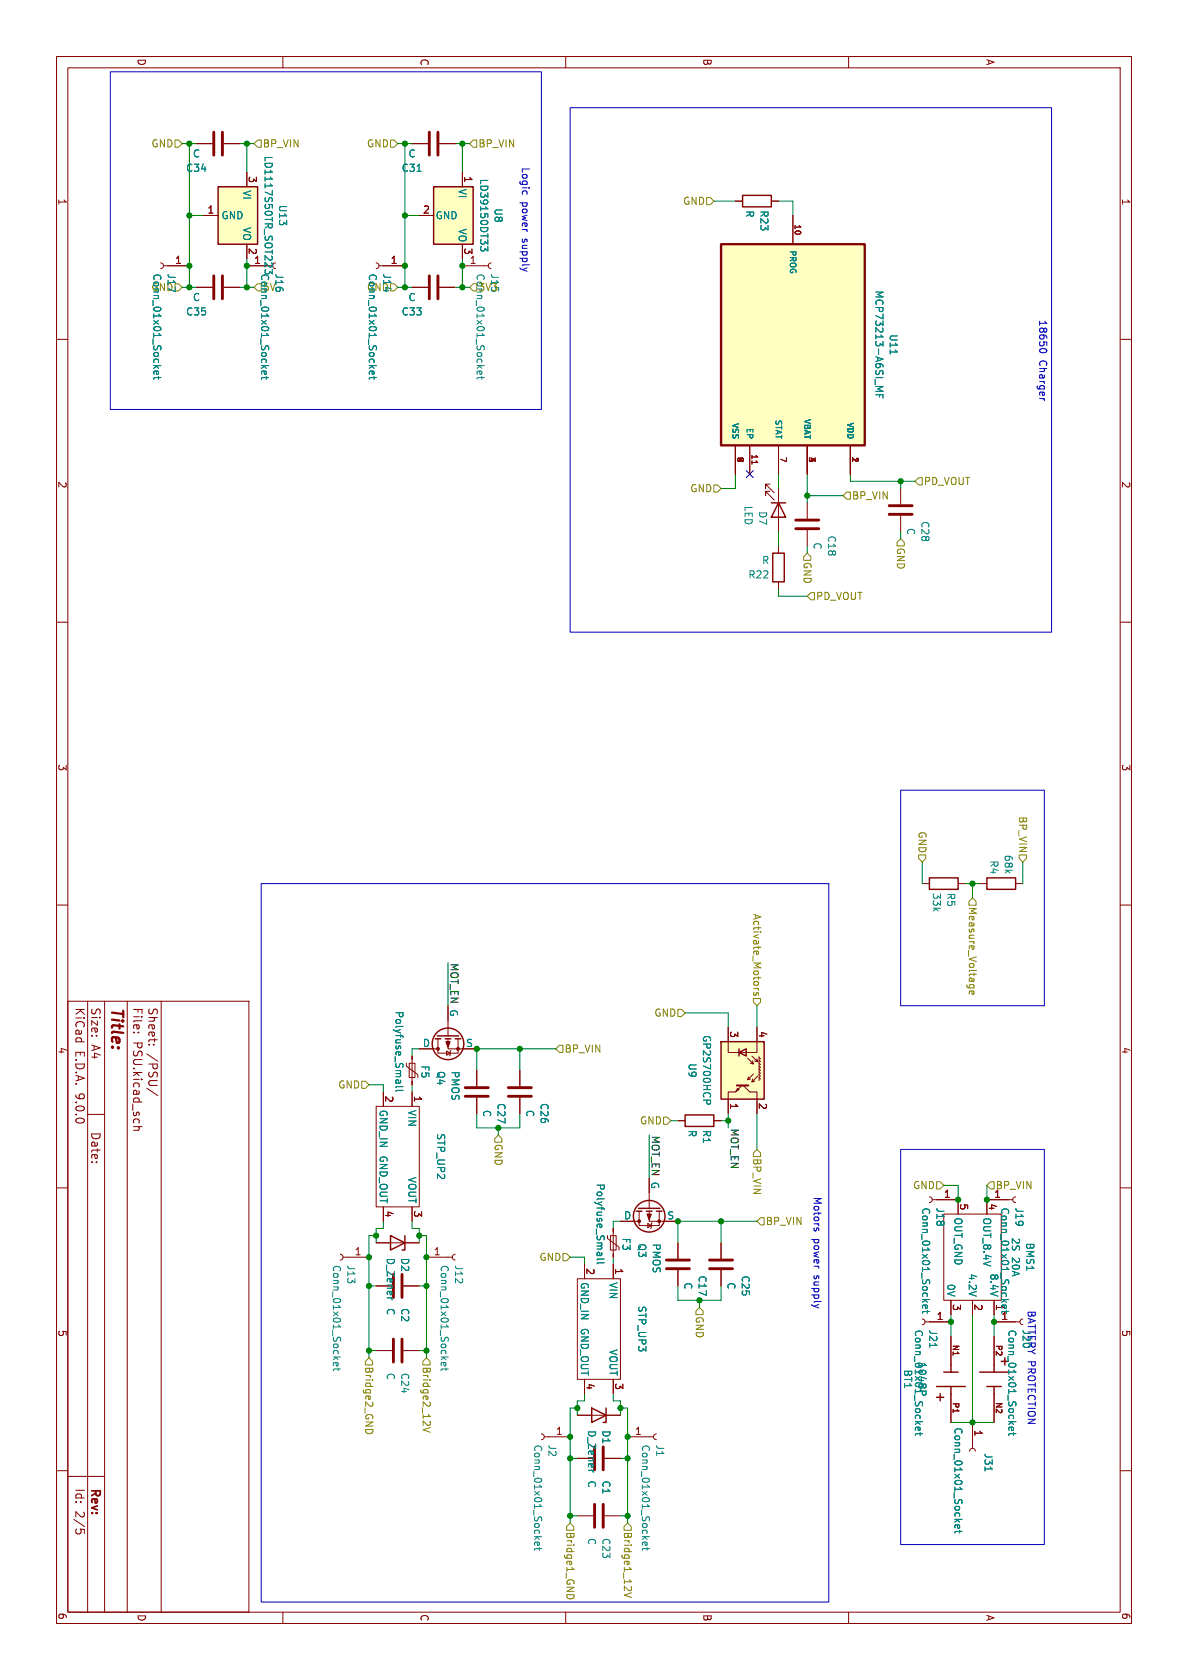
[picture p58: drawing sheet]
<svg xmlns="http://www.w3.org/2000/svg" width="210mm" height="297mm" viewBox="0 0 210 297" stroke-linecap="round" stroke-linejoin="round" font-family="sans-serif">
<defs><g id="words">
<text font-size="2.8" fill="#840000" x="19.1" y="178" transform="rotate(90 19.1 178)">Title:</text>
<g font-size="2.1" fill="#840000">
<text x="13.1" y="178" transform="rotate(90 13.1 178)">KiCad</text>
<text x="15.9" y="178" transform="rotate(90 15.9 178)">Size:</text>
<text x="23.3" y="178" transform="rotate(90 23.3 178)">File:</text>
<text x="26" y="178" transform="rotate(90 26 178)">Sheet:</text>
<text x="13.1" y="185.7" transform="rotate(90 13.1 185.7)">E.D.A.</text>
<text x="15.9" y="184.7" transform="rotate(90 15.9 184.7)">A4</text>
<text x="23.3" y="184.1" transform="rotate(90 23.3 184.1)">PSU.kicad_sch</text>
<text x="26" y="186.2" transform="rotate(90 26 186.2)">/PSU/</text>
<text x="13.1" y="193.3" transform="rotate(90 13.1 193.3)">9.0.0</text>
<text x="15.9" y="200" transform="rotate(90 15.9 200)">Date:</text>
<text x="13.1" y="263" transform="rotate(90 13.1 263)">Id:</text>
<text x="15.7" y="263" transform="rotate(90 15.7 263)">Rev:</text>
<text x="13.1" y="267.1" transform="rotate(90 13.1 267.1)">2/5</text>
</g>
<g font-size="1.8" fill="#840000">
<text x="24.1" y="10.2" transform="rotate(90 24.1 10.2)">D</text>
<text x="74.1" y="10.2" transform="rotate(90 74.1 10.2)">C</text>
<text x="124.1" y="10.2" transform="rotate(90 124.1 10.2)">B</text>
<text x="174.1" y="10.3" transform="rotate(90 174.1 10.3)">A</text>
<text x="10.1" y="35" transform="rotate(90 10.1 35)">1</text>
<text x="43.9" y="31" transform="rotate(90 43.9 31)">3</text>
<text x="82" y="31" transform="rotate(90 82 31)">1</text>
<text x="198.1" y="35" transform="rotate(90 198.1 35)">1</text>
<text x="36.6" y="37.8">1</text>
<text x="74.7" y="37.8">2</text>
<text x="30.9" y="46.7">1</text>
<text x="43.9" y="43.7" transform="rotate(90 43.9 43.7)">2</text>
<text x="44.8" y="46.7">1</text>
<text x="69" y="46.7">1</text>
<text x="82" y="43.7" transform="rotate(90 82 43.7)">3</text>
<text x="82.9" y="46.7">1</text>
<text x="10.1" y="85" transform="rotate(90 10.1 85)">2</text>
<text x="198.1" y="85" transform="rotate(90 198.1 85)">2</text>
<text x="10.1" y="135" transform="rotate(90 10.1 135)">3</text>
<text x="198.1" y="135" transform="rotate(90 198.1 135)">3</text>
<text x="10.1" y="185" transform="rotate(90 10.1 185)">4</text>
<text x="129" y="182.2" transform="rotate(90 129 182.2)">3</text>
<text x="134.1" y="182.2" transform="rotate(90 134.1 182.2)">4</text>
<text x="198.1" y="185" transform="rotate(90 198.1 185)">4</text>
<text x="68" y="193.6" transform="rotate(90 68 193.6)">2</text>
<text x="73.1" y="193.6" transform="rotate(90 73.1 193.6)">1</text>
<text x="129" y="194.9" transform="rotate(90 129 194.9)">1</text>
<text x="134.1" y="194.9" transform="rotate(90 134.1 194.9)">2</text>
<text x="68" y="213.9" transform="rotate(90 68 213.9)">4</text>
<text x="73.1" y="213.9" transform="rotate(90 73.1 213.9)">3</text>
<text x="166.8" y="211.8">1</text>
<text x="169.6" y="212.7" transform="rotate(90 169.6 212.7)">5</text>
<text x="174.7" y="212.7" transform="rotate(90 174.7 212.7)">4</text>
<text x="175.6" y="211.8">1</text>
<text x="62.6" y="222">1</text>
<text x="76.6" y="222">1</text>
<text x="103.6" y="224.1" transform="rotate(90 103.6 224.1)">2</text>
<text x="108.7" y="224.1" transform="rotate(90 108.7 224.1)">1</text>
<text x="165.5" y="233.4">1</text>
<text x="168.4" y="230.4" transform="rotate(90 168.4 230.4)">3</text>
<text x="172.2" y="230.4" transform="rotate(90 172.2 230.4)">2</text>
<text x="10.1" y="235" transform="rotate(90 10.1 235)">5</text>
<text x="198.1" y="235" transform="rotate(90 198.1 235)">5</text>
<text x="103.6" y="244.4" transform="rotate(90 103.6 244.4)">4</text>
<text x="108.7" y="244.4" transform="rotate(90 108.7 244.4)">3</text>
<text x="98.2" y="253.8">1</text>
<text x="112.1" y="253.8">1</text>
<text x="172.2" y="252.7" transform="rotate(90 172.2 252.7)">1</text>
<text x="10.1" y="285" transform="rotate(90 10.1 285)">6</text>
<text x="24.1" y="285.3" transform="rotate(90 24.1 285.3)">D</text>
<text x="74.1" y="285.3" transform="rotate(90 74.1 285.3)">C</text>
<text x="124.1" y="285.3" transform="rotate(90 124.1 285.3)">B</text>
<text x="174.1" y="285.4" transform="rotate(90 174.1 285.4)">A</text>
<text x="198.1" y="285" transform="rotate(90 198.1 285)">6</text>
</g>
<g font-size="1.8" fill="#848400">
<text x="26.7" y="26.3">GND</text>
<text x="46.4" y="26.3">BP_VIN</text>
<text x="64.8" y="26.3">GND</text>
<text x="84.5" y="26.3">BP_VIN</text>
<text x="120.7" y="36.4">GND</text>
<text x="84.5" y="51.7">3V3</text>
<text x="86.6" y="48.3" transform="rotate(90 86.6 48.3)">J15</text>
<text x="121.9" y="87.2">GND</text>
<text x="150.5" y="88.5">BP_VIN</text>
<text x="163.2" y="86">PD_VOUT</text>
<text x="141.8" y="99.2" transform="rotate(90 141.8 99.2)">GND</text>
<text x="158.3" y="96.7" transform="rotate(90 158.3 96.7)">GND</text>
<text x="144.2" y="106.3">PD_VOUT</text>
<text x="162.2" y="146.9" transform="rotate(90 162.2 146.9)">GND</text>
<text x="179.9" y="144.2" transform="rotate(90 179.9 144.2)">BP_VIN</text>
<text x="132.9" y="161.4" transform="rotate(90 132.9 161.4)">Activate_Motors</text>
<text x="171" y="160.2" transform="rotate(90 171 160.2)">Measure_Voltage</text>
<text x="115.6" y="179.9">GND</text>
<text x="99.7" y="186.3">BP_VIN</text>
<text x="59.7" y="192.6">GND</text>
<text x="87.2" y="202.1" transform="rotate(90 87.2 202.1)">GND</text>
<text x="113" y="199">GND</text>
<text x="132.9" y="204.7" transform="rotate(90 132.9 204.7)">BP_VIN</text>
<text x="161.3" y="210.4">GND</text>
<text x="175.9" y="210.4">BP_VIN</text>
<text x="135.3" y="216.8">BP_VIN</text>
<text x="95.2" y="223.1">GND</text>
<text x="122.8" y="232.6" transform="rotate(90 122.8 232.6)">GND</text>
<text x="64.4" y="241.5" transform="rotate(90 64.4 241.5)">Bridge2_GND</text>
<text x="74.5" y="241.5" transform="rotate(90 74.5 241.5)">Bridge2_12V</text>
<text x="99.9" y="270.7" transform="rotate(90 99.9 270.7)">Bridge1_GND</text>
<text x="110.1" y="270.7" transform="rotate(90 110.1 270.7)">Bridge1_12V</text>
</g>
<g font-size="1.8" fill="#008484">
<text x="34" y="28">C</text>
<text x="46.6" y="27.4" transform="rotate(90 46.6 27.4)">LD1117S50TR_SOT223</text>
<text x="72.1" y="28">C</text>
<text x="32.8" y="30.6">C34</text>
<text x="42.8" y="33.5" transform="rotate(90 42.8 33.5)">VI</text>
<text x="70.9" y="30.6">C31</text>
<text x="80.9" y="33.3" transform="rotate(90 80.9 33.3)">VI</text>
<text x="84.7" y="31.5" transform="rotate(90 84.7 31.5)">LD39150DT33</text>
<text x="39.1" y="39">GND</text>
<text x="42.8" y="40" transform="rotate(90 42.8 40)">VO</text>
<text x="49.1" y="36.1" transform="rotate(90 49.1 36.1)">U13</text>
<text x="76.9" y="39">GND</text>
<text x="80.9" y="40.3" transform="rotate(90 80.9 40.3)">VO</text>
<text x="87.2" y="36.7" transform="rotate(90 87.2 36.7)">U8</text>
<text x="131.7" y="37.1" transform="rotate(90 131.7 37.1)">R</text>
<text x="134.2" y="37.1" transform="rotate(90 134.2 37.1)">R23</text>
<text x="26.7" y="51.7">GND</text>
<text x="26.9" y="48.3" transform="rotate(90 26.9 48.3)">Conn_01x01_Socket</text>
<text x="29.4" y="48.3" transform="rotate(90 29.4 48.3)">J17</text>
<text x="34" y="53.4">C</text>
<text x="45.9" y="48.3" transform="rotate(90 45.9 48.3)">Conn_01x01_Socket</text>
<text x="46.4" y="51.7">5V</text>
<text x="48.5" y="48.3" transform="rotate(90 48.5 48.3)">J16</text>
<text x="64.8" y="51.7">GND</text>
<text x="65" y="48.3" transform="rotate(90 65 48.3)">Conn_01x01_Socket</text>
<text x="67.5" y="48.3" transform="rotate(90 67.5 48.3)">J14</text>
<text x="72.1" y="53.4">C</text>
<text x="84" y="48.3" transform="rotate(90 84 48.3)">Conn_01x01_Socket</text>
<text x="154.5" y="51.2" transform="rotate(90 154.5 51.2)">MCP73213-A6SI_MF</text>
<text x="32.8" y="56">C35</text>
<text x="70.9" y="56">C33</text>
<text x="157.1" y="59" transform="rotate(90 157.1 59)">U11</text>
<text x="131.4" y="89.3" transform="rotate(90 131.4 89.3)">LED</text>
<text x="134" y="90.3" transform="rotate(90 134 90.3)">D7</text>
<text x="143.6" y="95.8" transform="rotate(90 143.6 95.8)">C</text>
<text x="146.2" y="94.6" transform="rotate(90 146.2 94.6)">C18</text>
<text x="160.1" y="93.2" transform="rotate(90 160.1 93.2)">C</text>
<text x="162.7" y="92" transform="rotate(90 162.7 92)">C28</text>
<text x="134.6" y="99.9">R</text>
<text x="132.2" y="102.5">R22</text>
<text x="174.9" y="152" transform="rotate(90 174.9 152)">R4</text>
<text x="177.4" y="151" transform="rotate(90 177.4 151)">68k</text>
<text x="164.7" y="157.7" transform="rotate(90 164.7 157.7)">33k</text>
<text x="167.2" y="157.7" transform="rotate(90 167.2 157.7)">R5</text>
<text x="69.7" y="178.6" transform="rotate(90 69.7 178.6)">Polyfuse_Small</text>
<text x="79.4" y="178.3" transform="rotate(90 79.4 178.3)">G</text>
<text x="74.6" y="185.2">D</text>
<text x="82.3" y="185.2">S</text>
<text x="124.1" y="182.9" transform="rotate(90 124.1 182.9)">GP2S700HCP</text>
<text x="74.3" y="188.2" transform="rotate(90 74.3 188.2)">F5</text>
<text x="77.1" y="189.2" transform="rotate(90 77.1 189.2)">Q4</text>
<text x="79.6" y="189.2" transform="rotate(90 79.6 189.2)">PMOS</text>
<text x="121.5" y="187.9" transform="rotate(90 121.5 187.9)">U9</text>
<text x="66.9" y="196.1" transform="rotate(90 66.9 196.1)">GND_IN</text>
<text x="72" y="196.1" transform="rotate(90 72 196.1)">VIN</text>
<text x="85.2" y="196.1" transform="rotate(90 85.2 196.1)">C</text>
<text x="87.7" y="194.9" transform="rotate(90 87.7 194.9)">C27</text>
<text x="92.8" y="196.1" transform="rotate(90 92.8 196.1)">C</text>
<text x="95.3" y="194.9" transform="rotate(90 95.3 194.9)">C26</text>
<text x="77.1" y="200.3" transform="rotate(90 77.1 200.3)">STP_UP2</text>
<text x="121.5" y="199.7" transform="rotate(90 121.5 199.7)">R</text>
<text x="124.1" y="199.7" transform="rotate(90 124.1 199.7)">R1</text>
<text x="66.9" y="204.2" transform="rotate(90 66.9 204.2)">GND_OUT</text>
<text x="72" y="207.9" transform="rotate(90 72 207.9)">VOUT</text>
<text x="105.3" y="209.1" transform="rotate(90 105.3 209.1)">Polyfuse_Small</text>
<text x="115" y="208.8" transform="rotate(90 115 208.8)">G</text>
<text x="110.2" y="215.6">D</text>
<text x="117.9" y="215.6">S</text>
<text x="162.8" y="213.4" transform="rotate(90 162.8 213.4)">Conn_01x01_Socket</text>
<text x="165.3" y="213.4" transform="rotate(90 165.3 213.4)">J18</text>
<text x="168.5" y="215.1" transform="rotate(90 168.5 215.1)">OUT_GND</text>
<text x="173.6" y="215.1" transform="rotate(90 173.6 215.1)">OUT_8.4V</text>
<text x="176.8" y="213.4" transform="rotate(90 176.8 213.4)">Conn_01x01_Socket</text>
<text x="179.3" y="213.4" transform="rotate(90 179.3 213.4)">J19</text>
<text x="109.8" y="218.7" transform="rotate(90 109.8 218.7)">F3</text>
<text x="112.6" y="219.7" transform="rotate(90 112.6 219.7)">Q3</text>
<text x="115.2" y="219.7" transform="rotate(90 115.2 219.7)">PMOS</text>
<text x="178.7" y="218.7" transform="rotate(90 178.7 218.7)">2S</text>
<text x="181.2" y="219.6" transform="rotate(90 181.2 219.6)">BMS1</text>
<text x="58.6" y="223.5" transform="rotate(90 58.6 223.5)">Conn_01x01_Socket</text>
<text x="61.2" y="223.5" transform="rotate(90 61.2 223.5)">J13</text>
<text x="68.2" y="222.3" transform="rotate(90 68.2 222.3)">D_Zener</text>
<text x="70.7" y="222.3" transform="rotate(90 70.7 222.3)">D2</text>
<text x="77.7" y="223.5" transform="rotate(90 77.7 223.5)">Conn_01x01_Socket</text>
<text x="80.2" y="223.5" transform="rotate(90 80.2 223.5)">J12</text>
<text x="102.5" y="226.6" transform="rotate(90 102.5 226.6)">GND_IN</text>
<text x="107.5" y="226.6" transform="rotate(90 107.5 226.6)">VIN</text>
<text x="120.7" y="226.6" transform="rotate(90 120.7 226.6)">C</text>
<text x="123.3" y="225.4" transform="rotate(90 123.3 225.4)">C17</text>
<text x="128.4" y="226.6" transform="rotate(90 128.4 226.6)">C</text>
<text x="130.9" y="225.4" transform="rotate(90 130.9 225.4)">C25</text>
<text x="167.2" y="226.9" transform="rotate(90 167.2 226.9)">0V</text>
<text x="171" y="225.1" transform="rotate(90 171 225.1)">4.2V</text>
<text x="174.9" y="225.1" transform="rotate(90 174.9 225.1)">8.4V</text>
<text x="178.7" y="222.3" transform="rotate(90 178.7 222.3)">20A</text>
<text x="68.2" y="231.2" transform="rotate(90 68.2 231.2)">C</text>
<text x="70.7" y="231.2" transform="rotate(90 70.7 231.2)">C2</text>
<text x="112.6" y="230.7" transform="rotate(90 112.6 230.7)">STP_UP3</text>
<text x="176" y="230.4" transform="rotate(90 176 230.4)">1</text>
<text x="176.9" y="233.4">1</text>
<text x="102.5" y="234.7" transform="rotate(90 102.5 234.7)">GND_OUT</text>
<text x="107.5" y="238.4" transform="rotate(90 107.5 238.4)">VOUT</text>
<text x="161.5" y="235" transform="rotate(90 161.5 235)">Conn_01x01_Socket</text>
<text x="164.1" y="235" transform="rotate(90 164.1 235)">J21</text>
<text x="178" y="235" transform="rotate(90 178 235)">Conn_01x01_Socket</text>
<text x="180.6" y="235" transform="rotate(90 180.6 235)">J20</text>
<text x="68.2" y="242.6" transform="rotate(90 68.2 242.6)">C</text>
<text x="70.7" y="242.6" transform="rotate(90 70.7 242.6)">C24</text>
<text x="159.6" y="242" transform="rotate(90 159.6 242)">BT1</text>
<text x="162.2" y="240.7" transform="rotate(90 162.2 240.7)">1048P</text>
<text x="94.2" y="255.3" transform="rotate(90 94.2 255.3)">Conn_01x01_Socket</text>
<text x="96.7" y="255.3" transform="rotate(90 96.7 255.3)">J2</text>
<text x="103.7" y="252.7" transform="rotate(90 103.7 252.7)">D_Zener</text>
<text x="106.3" y="252.7" transform="rotate(90 106.3 252.7)">D1</text>
<text x="113.3" y="255.3" transform="rotate(90 113.3 255.3)">Conn_01x01_Socket</text>
<text x="115.8" y="255.3" transform="rotate(90 115.8 255.3)">J1</text>
<text x="168.5" y="252.2" transform="rotate(90 168.5 252.2)">Conn_01x01_Socket</text>
<text x="173.8" y="256.8" transform="rotate(90 173.8 256.8)">J31</text>
<text x="103.7" y="261.6" transform="rotate(90 103.7 261.6)">C</text>
<text x="106.3" y="261.6" transform="rotate(90 106.3 261.6)">C1</text>
<text x="103.7" y="271.8" transform="rotate(90 103.7 271.8)">C</text>
<text x="106.3" y="271.8" transform="rotate(90 106.3 271.8)">C23</text>
</g>
<g font-size="1.8" fill="#0000c2">
<text x="92" y="29.5" transform="rotate(90 92 29.5)">Logic</text>
<text x="92" y="35.7" transform="rotate(90 92 35.7)">power</text>
<text x="92" y="42.3" transform="rotate(90 92 42.3)">supply</text>
<text x="183.5" y="56.5" transform="rotate(90 183.5 56.5)">18650</text>
<text x="183.5" y="63.7" transform="rotate(90 183.5 63.7)">Charger</text>
<text x="143.6" y="211.5" transform="rotate(90 143.6 211.5)">Motors</text>
<text x="143.6" y="218.9" transform="rotate(90 143.6 218.9)">power</text>
<text x="143.6" y="225.6" transform="rotate(90 143.6 225.6)">supply</text>
<text x="181.5" y="231.6" transform="rotate(90 181.5 231.6)">BATTERY PROTECTION</text>
</g>
<g font-size="1.8">
<text x="79.5" y="170.2" transform="rotate(90 79.5 170.2)">MOT_EN G</text>
<text x="115.1" y="200.7" transform="rotate(90 115.1 200.7)">MOT_EN G</text>
<text x="129.1" y="199.4" transform="rotate(90 129.1 199.4)">MOT_EN</text>
</g>
<g font-size="1.4" fill="#840000">
<text x="140.4" y="39.5" transform="rotate(90 140.4 39.5)">10</text>
<text x="130.2" y="80.7" transform="rotate(90 130.2 80.7)">9</text>
<text x="132.8" y="80.2" transform="rotate(90 132.8 80.2)">11</text>
<text x="137.9" y="80.7" transform="rotate(90 137.9 80.7)">7</text>
<text x="143" y="80.7" transform="rotate(90 143 80.7)">4</text>
<text x="150.6" y="80.7" transform="rotate(90 150.6 80.7)">1</text>
<text x="168.4" y="237.6" transform="rotate(90 168.4 237.6)">N1</text>
<text x="176" y="237.6" transform="rotate(90 176 237.6)">P2</text>
<text x="168.4" y="247.8" transform="rotate(90 168.4 247.8)">P1</text>
<text x="176" y="247.8" transform="rotate(90 176 247.8)">N2</text>
</g>
<g font-size="1.4" fill="#008484">
<text x="139.4" y="44.2" transform="rotate(90 139.4 44.2)">PROG</text>
<text x="129.3" y="74.7" transform="rotate(90 129.3 74.7)">VSS</text>
<text x="131.8" y="75.5" transform="rotate(90 131.8 75.5)">EP</text>
<text x="136.9" y="74.1" transform="rotate(90 136.9 74.1)">STAT</text>
<text x="142" y="73.9" transform="rotate(90 142 73.9)">VBAT</text>
<text x="149.6" y="74.6" transform="rotate(90 149.6 74.6)">VDD</text>
</g>
</g></defs>
<g fill="none" stroke="#840000" stroke-width=".18">
<path d="M10 10h190v277h-190zM12 12h186v273h-186zM50 10v2M100 10v2M150 10v2M10 60h2M198 60h2M136.1 85.6h-.8v.8v-.8l1.6 1.5M136.1 86.9h-.8v.7v-.7l1.6 1.5M137.6 86.4v7.6M137.6 96.5v1.3M142.7 88.9v2.8"/>
<path d="M142.7 93.7v2.8M159.2 86.4v2.8M159.2 91.2v2.8M10 110h2M137.6 102.9v1.2M198 110h2M10 160h2M12 177h32v108h-32zM15.5 177v108M18.5 177v108M22.5 177v108M28.5 177v108"/>
<path d="M79.2 177.8v5.3M198 160h2M15.5 197h3M23.6 182.5h.2M23.6 199.2h1.5M24.4 182.5h.1M24.5 199.2l.1 .2-.1 .3-.9 .1M26 192.4l1.9 1.3M26.3 184.7h.2M27.1 184.7h.1M71.8 188v.5l2.1 1.5v.5M72.3 188h1.1v2.5h-1.1z"/>
<path d="M72.8 186.7v5.1M74.1 185.4h3.3M77.4 183.6v2.6h3.6v-2.6M78.9 185.8l.7 .4-.7 .4zM79.2 183.6v1.8h5.1M79.7 185.7l-.1 .1v.8l-.2 .1M84.3 189.2v2.8M84.3 194.1v2.8M10 210h2M66.5 219.7h7.6M107.4 218.4v.6l2 1.5v.5M107.9 218.4h1v2.6h-1z"/>
<path d="M108.4 217.2v5.1M109.7 215.9h3.3M113 214.1v2.6h3.5v-2.6M114.5 216.3l.6 .4-.6 .3zM114.8 214.1v1.8h5M114.8 208.3v5.3M115.3 216.2l-.2 .1v.7l-.1 .2M119.8 219.7v2.8M198 210h2M60.1 221.7l.4 .2 .1 .4-.1 .3-.4 .2M60.7 222.3h4.5M66.5 227.3h2.8"/>
<path d="M71.3 227.3h2.8M119.8 224.5v2.8M95.7 253.5l.4 .1 .1 .4-.1 .4-.4 .1M96.2 254h4.6M102.1 257.8h2.7M102.1 250.2h7.6M106.9 257.8h2.8M110.9 254h4.6M116 253.5l-.3 .1-.2 .4 .2 .4 .3 .1M10 260h2M12 261h6.5M13.4 270.5v.4l.3 .3 .6-.2v-.5"/>
<path d="M14.9 270.4v.7M102.1 268h2.7M106.9 268h2.8M198 260h2M50 285v2M100 285v2M150 285v2"/>
</g>
<g fill="none" stroke="#840000" stroke-width=".51">
<path d="M140.7 93.5h4M140.7 91.9h4M157.2 90.9h4M157.2 89.4h4M82.2 193.8h4.1M82.2 192.3h4.1M69.5 225.3v4.1M71.1 225.3v4.1M117.8 224.3h4.1M117.8 222.8h4.1M105.1 255.8v4M106.6 255.8v4"/>
<path d="M105.1 265.9v4.1M106.6 265.9v4.1"/>
</g>
<g fill="none" stroke="#840000" stroke-width=".25">
<path d="M136.3 88.9h2.6M136.6 97.8h2v5.1h-2zM137.6 88.9l1.3 2.5h-2.6zM76.9 183.6h1M77.3 183.1h3.8M78.7 183.6h1M80.5 183.6h1M69 218.4l2.6 1.3-2.6 1.3zM71.6 218.4v2.6h-.5M112.5 214.1h1M112.8 213.6h3.9M114.2 214.1h1.1"/>
<path d="M116 214.1h1M104.6 248.9l2.5 1.3-2.5 1.3zM107.1 248.9v2.6h-.5"/>
<circle cx="79.2" cy="184.5" r="2.79"/>
<circle cx="114.8" cy="215" r="2.79"/>
</g>
<g fill="none" stroke="#008484" stroke-width=".18">
<path d="M70 191.1v.4M70.5 191.1v.4M70.8 191.3l-.2 .2h-.6M71.2 192.1h-1l-.2 .2M71.2 192.8h-1l-.2 .1M69.3 229.7v.1M105.5 221.6l.1 .4M106 221.6l.1 .4M106.4 221.8l-.2 .2h-.7M106.8 222.6h-1.1l-.2 .2M106.8 223.2h-1.1l-.2 .2M59.4 240.9l.1 .6 .2-.1 .1-.3-.2-.2h-.6v.5"/>
<path d="M59.8 241.8v.5M60.2 242h-1.1l-.2 .3M94.9 272.6l.1 .6h.3v-.4l-.1-.2-.7 .1v.5M95.3 273.6v.5M95.8 273.8h-1.1l-.2 .3M104.9 260.2v.1M114 272.6l.1 .6h.2l.1-.4-.2-.2-.6 .1v.5M114.4 273.6v.5M114.8 273.8h-1.1l-.2 .3"/>
</g>
<g fill="#840000" stroke="#840000" stroke-width=".18">
<path d="M78.8 184.2h.8l-.4 1z"/>
<path d="M114.4 214.6h.7l-.3 1z"/>
<circle cx="77.4" cy="185.4" r=".25"/>
<circle cx="81" cy="185.4" r=".25"/>
<circle cx="113" cy="215.9" r=".25"/>
<circle cx="116.5" cy="215.9" r=".25"/>
</g>
<path d="M76.7 33h6.9v10.2h-6.9z" fill="#ffffc2"/>
<path d="M76.7 33h6.9v10.2h-6.9zM164.3 155.2h5.1v2h-5.1zM121.1 197.1h5.1v2h-5.1z" fill="none" stroke="#840000" stroke-width=".25"/>
<g fill="none" stroke="#840000" stroke-width=".18">
<path d="M74.1 38.1h2.6M81.7 30.5v2.5M28.4 46.5l.3 .1 .2 .4-.2 .3-.3 .2M28.9 47h4.6M34.7 50.8h2.8M39.6 50.8h2.8M43.6 47h3.8M48.7 46.5l-.3 .1-.2 .4 .2 .3 .3 .2M66.5 46.5l.3 .1 .2 .4-.1 .3-.4 .2M67 47h4.6M81.7 43.2v2.5M163 156.2h1.3"/>
<path d="M169.4 156.2h1.2M91.9 189.2v2.8M91.9 194.1v2.8M119.8 198.1h1.3M126.2 198.1h1.3M66.5 238.8h2.8M71.3 238.8h2.8M75.4 222.3h4.6M80.5 221.7l-.4 .2-.1 .4 .1 .3 .4 .2M102.1 226.1h7.6v17.7h-7.6zM103.3 223.5v2.6M108.4 223.5v2.6"/>
<path d="M103.3 243.8v2.6M108.4 243.8v2.6"/>
</g>
<g fill="none" stroke="#008484" stroke-width=".18">
<path d="M85.1 43.6l-.1 .5 .2 .3 .4-.1 .2-.4 .4 .5v-.8M27.6 65.6l.1 .6 .3-.1v-.3l-.2-.2-.6 .1v.4M28 66.6v.5M28.4 66.8h-1l-.2 .3M46.7 65.6l.1 .6 .2-.1 .1-.3-.2-.2-.6 .1v.4M47.1 66.6v.5M47.5 66.8h-1.1l-.2 .3M65.7 65.6l.1 .6 .3-.1v-.3l-.2-.2-.6 .1v.4M66.1 66.6v.5M66.5 66.8h-1l-.2 .3M78.4 240.9l.1 .6 .3-.1v-.3l-.2-.2h-.6v.5M78.8 241.8v.5"/>
<path d="M79.2 242h-1l-.2 .3"/>
</g>
<path d="M37.8 48.8v4M39.3 48.8v4M89.9 193.8h4M89.9 192.3h4M69.5 236.7v4.1M71.1 236.7v4.1" fill="none" stroke="#840000" stroke-width=".51"/>
<path d="M127.5 184.2h7.6v10.1h-7.6z" fill="#ffffc2"/>
<g fill="none" stroke="#840000" stroke-width=".18">
<path d="M128.7 181.6v4.5h5.1v-4.5M130.4 192.4l.2 .3-.5 .2zM131.1 191.9l-1.1 1.1h-1.3v3.9M131.4 191.9l1.1 1.1h1.3v3.9M132.2 187.1l1 1-.2-.5M132.3 190.4l-.1 .5M132.7 188l.5 .1M132.9 186.7l1 1-.1-.5M133 190.8l-.1 .5M133.2 189.9l-1 1 .5-.1M133.4 187.6l.5 .1M133.9 190.2l-1 1.1 .5-.2"/>
<path d="M134.2 186.9l.2 .3M134.2 187.5l.2 .2M134.2 188l.2 .2M134.2 188.5l.2 .2M134.2 189l.2 .2M134.2 189.5l.2 .2M134.2 190l.2 .2M134.2 190.5l.2 .3M134.2 186.8v4.2"/>
</g>
<path d="M127.5 184.2h7.6v10.1h-7.6zM130.6 186.1l1.3-.7v1.3zM130.6 185.4v1.3" fill="none" stroke="#840000" stroke-width=".25"/>
<path d="M130.2 191.9h2.1" fill="none" stroke="#840000" stroke-width=".36"/>
<path d="M124.9 194.5v.5l.3 .2 .3-.1 .1-.6" fill="none" stroke="#008484" stroke-width=".18"/>
<path d="M38.6 33h6.9v10.2h-6.9z" fill="#ffffc2"/>
<g fill="none" stroke="#840000" stroke-width=".25">
<path d="M38.6 33h6.9v10.2h-6.9zM174.4 155.2h5.1v2h-5.1zM165.6 247h1.2M165.6 245.1h5M166.2 246.4v1.3M166.8 242.6h2.6M168.1 241.3v1.3M168.1 245.1v1.3M173.2 242.6h5.1M174.4 245.1h2.6M175.7 241.3v1.3M175.7 245.1v1.3"/>
<path d="M177 240.7h1.3"/>
</g>
<g fill="none" stroke="#840000" stroke-width=".18">
<path d="M34.7 25.4h2.8M36 38.1h2.6M39.6 25.4h2.8M43.6 30.5v2.5M72.8 25.4h2.8M77.7 25.4h2.8M43.6 43.2v2.5M72.8 50.8h2.8M77.7 50.8h2.8M81.7 47h4.6M86.8 46.5l-.3 .1-.2 .4 .2 .3 .3 .2M173.2 156.2h1.2"/>
<path d="M179.5 156.2h1.3M127.5 219.7v2.8M166.8 214.6h10.2v15.3h-10.2zM169.4 212.1v2.5M174.4 212.1v2.5M127.5 224.5v2.8M163 233.2l.4 .1 .1 .4-.1 .3-.4 .2M163.5 233.7h4.6M168.1 229.9v2.5M168.1 236.2v5.1M171.9 229.9v2.5M175.7 233.7h4.6"/>
<path d="M175.7 229.9v2.5M175.7 236.2v5.1M180.8 233.2l-.4 .1-.1 .4 .1 .3 .4 .2M168.1 246.4v5.1M171.4 256.5l.1-.3 .4-.2 .4 .2 .1 .3M171.9 251.5v4.5M175.7 246.4v5.1"/>
</g>
<g fill="none" stroke="#008484" stroke-width=".18">
<path d="M73.7 30.3h.7M47 47.6l-.1 .2M48.1 47.6v.8l-.5-.4M84.8 65.6l.1 .6 .2-.1 .1-.3-.2-.2-.6 .1v.4M85.2 66.6v.5M85.6 66.8h-1.1l-.2 .3M164.3 237.5v.7M162.2 252.3l.1 .6 .3-.1v-.3l-.1-.2-.6 .1v.4M162.6 253.3v.5M163.1 253.5h-1.1l-.2 .3M163.7 245.9l-.1 .6-.3 .2M174.1 259.3v.8"/>
<path d="M178.7 252.3l.2 .6 .2-.1 .1-.3-.2-.2-.6 .1v.4M179.2 253.3v.5M179.6 253.5h-1.1l-.2 .3M169.2 269.6l.1 .6 .3-.1v-.3l-.1-.2h-.7v.5M169.6 270.5v.5M170.1 270.7h-1.1l-.2 .3"/>
</g>
<path d="M37.8 23.4v4M39.3 23.4v4M75.9 23.4v4M77.4 23.4v4M75.9 48.8v4M77.4 48.8v4M125.4 224.3h4.1M125.4 222.8h4.1" fill="none" stroke="#840000" stroke-width=".51"/>
<path d="M127.5 43.2h25.4v35.5h-25.4z" fill="#ffffc2"/>
<path d="M127.5 43.2h25.4v35.5h-25.4z" fill="none" stroke="#840000" stroke-width=".41"/>
<g fill="none" stroke="#840000" stroke-width=".18">
<path d="M34.7 25.4h2.8M36 38.1h2.6M39.6 25.4h2.8M43.6 30.5v2.5M72.8 25.4h2.8M74.1 38.1h2.6M77.7 25.4h2.8M81.7 30.5v2.5M130 35.6h1.3M136.3 35.6h1.3M140.2 38.1v5.1M29.7 47h3.8"/>
<path d="M34.7 50.8h2.8M39.6 50.8h2.8M43.6 47h3.8M43.6 43.2v2.5M67.8 47h3.8M72.8 50.8h2.8M77.7 50.8h2.8M81.7 43.2v2.5M130 78.7v5.1M132.5 78.7v5.1M137.6 78.7v5.1M142.7 78.7v5.1"/>
<path d="M150.3 78.7v5.1M132.9 81.5v.6M79.2 177.8v2.5M66.5 195.6h7.6v17.8h-7.6zM67.8 193v2.6M72.8 186.7v.6M72.8 191.1v.7M72.8 193v2.6M74.1 185.4h2.6M81.7 185.4h2.6M84.3 189.2v2.8M84.3 194.1v2.8"/>
<path d="M91.9 189.2v2.8M91.9 194.1v2.8M119.8 198.1h1.3M126.2 198.1h1.3M128.7 181.6v2.6M128.7 194.3v2.6M133.8 181.6v2.6M133.8 194.3v2.6M66.5 219.7h2.5M67.8 213.4v2.5M71.6 219.7h2.5M72.8 213.4v2.5"/>
<path d="M108.4 217.2v.6M109.7 215.9h2.5M114.8 208.3v2.5M117.3 215.9h2.5M119.8 219.7v2.8M127.5 219.7v2.8M164.3 211.6l.3 .1 .2 .4-.2 .4-.3 .1M164.8 212.1h4.6v2.5M179 212.1h-4.6v2.5M179.5 211.6l-.3 .1-.2 .4 .2 .4 .3 .1M66.5 227.3h2.8M71.3 227.3h2.8"/>
<path d="M103.3 223.5v2.6M108.4 221.6v.7M108.4 223.5v2.6M119.8 224.5v2.8M127.5 224.5v2.8M164.3 233.7h3.8M168.1 229.9v2.5M168.1 236.2v5.1M171.9 229.9v2.5M175.7 229.9v2.5M175.7 236.2v5.1M175.7 233.7h3.8"/>
<path d="M102.1 250.2h2.5M102.1 257.8h2.7M103.3 243.8v2.6M106.9 257.8h2.8M107.1 250.2h2.6M108.4 243.8v2.6M168.1 246.4v5.1M171.9 251.5v3.8M175.7 246.4v5.1"/>
</g>
<g fill="none" stroke="#008484" stroke-width=".18">
<path d="M73.7 30.3h.7M47 47.6l-.1 .2M48.1 47.6v.8l-.5-.4M85.1 43.6l-.1 .5 .2 .3 .4-.1 .2-.4 .4 .5v-.8M27.6 65.6l.1 .6 .3-.1v-.3l-.2-.2-.6 .1v.4M28 66.6v.5M28.4 66.8h-1l-.2 .3M46.7 65.6l.1 .6 .2-.1 .1-.3-.2-.2-.6 .1v.4M47.1 66.6v.5M47.5 66.8h-1.1l-.2 .3M65.7 65.6l.1 .6 .3-.1v-.3l-.2-.2-.6 .1v.4M66.1 66.6v.5"/>
<path d="M66.5 66.8h-1l-.2 .3M154.8 69.8h1.3v.6M155.5 69.8v.4M156.1 68.3l-.9 .5 .9 .4h-1.3M157.4 61.9v.7M70 191.1v.4M70.5 191.1v.4M70.8 191.3l-.2 .2h-.6M71.2 192.1h-1l-.2 .2M71.2 192.8h-1l-.2 .1M124.9 194.5v.5l.3 .2 .3-.1 .1-.6M69.3 229.7v.1"/>
<path d="M105.5 221.6l.1 .4M106 221.6l.1 .4M106.4 221.8l-.2 .2h-.7M106.8 222.6h-1.1l-.2 .2M106.8 223.2h-1.1l-.2 .2M163.5 230.7l.1 .6h.3v-.4l-.2-.2-.6 .1v.5M163.9 231.7v.5M164.3 231.9h-1l-.2 .3M164.3 237.5v.7M177.2 231.9h1.1M177.8 230.8v.5M162.2 252.3l.1 .6 .3-.1v-.3l-.1-.2-.6 .1v.4"/>
<path d="M162.6 253.3v.5M163.1 253.5h-1.1l-.2 .3M163.7 245.9l-.1 .6-.3 .2M174.1 259.3v.8M178.7 252.3l.2 .6 .2-.1 .1-.3-.2-.2-.6 .1v.4M179.2 253.3v.5M179.6 253.5h-1.1l-.2 .3M104.9 260.2v.1M169.2 269.6l.1 .6 .3-.1v-.3l-.1-.2h-.7v.5M169.6 270.5v.5M170.1 270.7h-1.1l-.2 .3"/>
</g>
<path d="M131.3 34.5h5v2.1h-5z" fill="none" stroke="#840000" stroke-width=".25"/>
<g fill="none" stroke="#848400" stroke-width=".18">
<path d="M30.9 24.8h.7l.6 .6-.6 .6h-.7zM44.9 25.4l.6-.6h.7v1.2h-.7zM69 24.8h.7l.6 .6-.6 .6h-.7zM83.6 24.8h.7v1.2h-.7l-.6-.6zM124.9 34.9h.7l.6 .7-.6 .6h-.7zM30.9 50.2h.7l.6 .6-.6 .6h-.7zM45.5 50.2h.7v1.2h-.7l-.6-.6zM69 50.2h.7l.6 .6-.6 .6h-.7zM83.6 50.2h.7v1.2h-.7l-.6-.6zM126.2 85.7h.6l.7 .7-.7 .6h-.6zM142.1 98.4l.6-.6 .6 .6v.7h-1.2zM149.7 87h.6v1.3h-.6l-.7-.7z"/>
<path d="M158.6 95.9l.6-.7 .6 .7v.6h-1.2zM162.4 84.5h.6v1.2h-.6l-.7-.6zM143.3 104.8h.7v1.2h-.7l-.6-.6zM162.4 151.1h1.3v.7l-.7 .6-.6-.6zM171.3 159.4l.6-.6 .6 .6v.6h-1.2zM180.2 151.1h1.2v.7l-.6 .6-.6-.6zM119.8 178.4h.7l.6 .7-.6 .6h-.7zM133.2 176.5h1.2v.7l-.6 .6-.6-.6zM133.2 174.7h.9M133.3 175.5v.4h.3l.2-.4 .3 .1-.1 .3M133.8 174.7l.3 .4M171 174.6h1.2"/>
<path d="M171.3 174.5l.1 .1M171.8 175.2l.1 .6 .2-.1 .1-.3-.2-.2h-.6v.5M172.2 174.5l-.1 .1M64 191.1h.6l.6 .7-.6 .6h-.6zM98.9 184.8h.6v1.3h-.6l-.7-.7zM117.3 197.5h.6l.7 .6-.7 .7h-.6zM87.4 201.3l.7-.6 .6 .6v.6h-1.3zM133.2 203.8l.6-.6 .6 .6v.7h-1.2zM134.4 215.3h.7v1.2h-.7l-.6-.6zM165.6 208.9h.6l.6 .7-.6 .6h-.6zM175.1 208.9h.6v1.3h-.6l-.7-.6zM99.5 221.6h.6l.7 .7-.7 .6h-.6z"/>
<path d="M123 231.8l.6-.7 .7 .7v.6h-1.3zM64.6 240.7l.6-.7 .7 .7v.6h-1.3zM64.6 253a.68 .68 0 0 0 .7 .5 .68 .68 0 0 0 .6-.5M74.7 240.7l.7-.7 .6 .7v.6h-1.3zM76.1 252.4l-1.3 .4 1.3 .4M100.1 269.9l.7-.7 .6 .7v.6h-1.3zM110.3 269.9l.6-.7 .7 .7v.6h-1.3zM100.2 282.2a.68 .68 0 0 0 .6 .5 .68 .68 0 0 0 .7-.5M111.6 281.6l-1.2 .4 1.2 .4"/>
</g>
<g fill="none" stroke="#008400" stroke-width=".18">
<path d="M32.2 25.4h2.5M33.5 25.4v25.4M33.5 38.1h2.5M42.4 25.4h2.5M43.6 25.4v5.1M70.3 25.4h2.5M71.6 38.1h2.5M71.6 25.4v25.4M80.5 25.4h2.5M81.7 25.4v5.1M126.2 35.6h3.8M137.6 35.6h2.6v2.5"/>
<path d="M32.2 50.8h2.5M42.4 50.8h2.5M43.6 45.7v5.1M70.3 50.8h2.5M80.5 50.8h2.5M81.7 45.7v5.1M130 83.8v2.6h-2.5M137.6 83.8v2.6M137.6 94v2.5M142.7 83.8v5.1M142.7 96.5v1.3M142.7 87.6h6.3"/>
<path d="M150.3 83.8v1.3h11.4M159.2 85.1v1.3M159.2 94v1.2M137.6 104.1v1.3h5.1M163 152.4v3.8M170.6 156.2h2.6M171.9 156.2v2.6M180.8 152.4v3.8M79.2 170.2v7.6M121.1 179.1h7.6v2.5M133.8 177.8v3.8M65.2 191.8h2.6v1.2"/>
<path d="M72.8 191.8v1.2M74.1 185.4h-1.3v1.3M84.3 196.9v2.5h7.6v-2.5M88.1 199.4v1.3M91.9 185.4v3.8M98.2 185.4h-13.9v3.8M118.6 198.1h1.2M127.5 198.1h1.2M128.7 196.9v2.5M133.8 196.9v6.3M66.5 218.4h-1.3v21.6M67.8 215.9v1.3h-1.3v2.5"/>
<path d="M72.8 215.9v1.3h1.3v2.5M74.1 218.4h1.3v21.6M109.7 215.9h-1.3v1.3M114.8 200.7v7.6M127.5 215.9v3.8M133.8 215.9h-14v3.8M166.8 209.6h2.6v2.5M174.4 209.6v2.5M65.2 238.8h1.3M65.2 227.3h1.3M74.1 238.8h1.3M74.1 227.3h1.3"/>
<path d="M100.8 222.3h2.5v1.2M108.4 222.3v1.2M119.8 227.3v2.6h7.7v-2.6M123.6 229.9v1.2M168.1 232.4v3.8M171.9 232.4v19.1M175.7 232.4v3.8M100.8 257.8h1.3M102.1 248.9h-1.3v20.3M103.3 246.4v1.3h-1.2v2.5M108.4 246.4v1.3h1.3v2.5M109.7 248.9h1.2v20.3"/>
<path d="M109.7 257.8h1.2M168.1 251.5h7.6M100.8 268h1.3M109.7 268h1.2"/>
</g>
<path d="M131.9 83.2l1.2 1.2M133.1 83.2l-1.2 1.2" fill="none" stroke="#000084" stroke-width=".18"/>
<path d="M19.5 12.7h76.2v59.7h-76.2zM100.8 19h85.1v92.8h-85.1zM92.3 34.2l.1 .2M93.2 34.2l-.1 .2M183.8 61.8v.1a.68 .68 0 0 0 .6 .5 .68 .68 0 0 0 .6-.5v-.1M184.6 70.6v.2M159.2 139.7h25.4v38.1h-25.4zM46.2 156.2h100.3v127h-100.3zM143.9 217.2v.2l.2 .2h.2v-.3M144.7 217.3v.3M159.2 203.2h25.4v69.9h-25.4z" fill="none" stroke="#0000c2" stroke-width=".18"/>
<g fill="#008400" stroke="#008400" stroke-width=".18">
<circle cx="159.2" cy="85.1" r=".46"/>
<circle cx="142.7" cy="87.6" r=".46"/>
<circle cx="33.5" cy="50.8" r=".46"/>
<circle cx="33.5" cy="25.4" r=".46"/>
<circle cx="33.5" cy="47" r=".46"/>
<circle cx="43.6" cy="50.8" r=".46"/>
<circle cx="33.5" cy="38.1" r=".46"/>
<circle cx="43.6" cy="47" r=".46"/>
<circle cx="43.6" cy="25.4" r=".46"/>
<circle cx="71.6" cy="38.1" r=".46"/>
<circle cx="71.6" cy="50.8" r=".46"/>
<circle cx="71.6" cy="47" r=".46"/>
<circle cx="81.7" cy="25.4" r=".46"/>
<circle cx="71.6" cy="25.4" r=".46"/>
<circle cx="81.7" cy="50.8" r=".46"/>
<circle cx="81.7" cy="47" r=".46"/>
<circle cx="110.9" cy="268" r=".46"/>
<circle cx="100.8" cy="268" r=".46"/>
<circle cx="109.7" cy="248.9" r=".46"/>
<circle cx="110.9" cy="254" r=".46"/>
<circle cx="100.8" cy="257.8" r=".46"/>
<circle cx="102.1" cy="248.9" r=".46"/>
<circle cx="110.9" cy="257.8" r=".46"/>
<circle cx="100.8" cy="254" r=".46"/>
<circle cx="171.9" cy="156.2" r=".46"/>
<circle cx="88.1" cy="199.4" r=".46"/>
<circle cx="91.9" cy="185.4" r=".46"/>
<circle cx="84.3" cy="185.4" r=".46"/>
<circle cx="169.4" cy="212.1" r=".46"/>
<circle cx="174.4" cy="212.1" r=".46"/>
<circle cx="128.7" cy="198.1" r=".46"/>
<circle cx="65.2" cy="222.3" r=".46"/>
<circle cx="65.2" cy="238.8" r=".46"/>
<circle cx="75.4" cy="227.3" r=".46"/>
<circle cx="75.4" cy="238.8" r=".46"/>
<circle cx="65.2" cy="227.3" r=".46"/>
<circle cx="74.1" cy="218.4" r=".46"/>
<circle cx="75.4" cy="222.3" r=".46"/>
<circle cx="66.5" cy="218.4" r=".46"/>
<circle cx="123.6" cy="229.9" r=".46"/>
<circle cx="119.8" cy="215.9" r=".46"/>
<circle cx="127.5" cy="215.9" r=".46"/>
<circle cx="171.9" cy="251.5" r=".46"/>
<circle cx="168.1" cy="233.7" r=".46"/>
<circle cx="175.7" cy="233.7" r=".46"/>
</g>
<use href="#words"/>
</svg>
